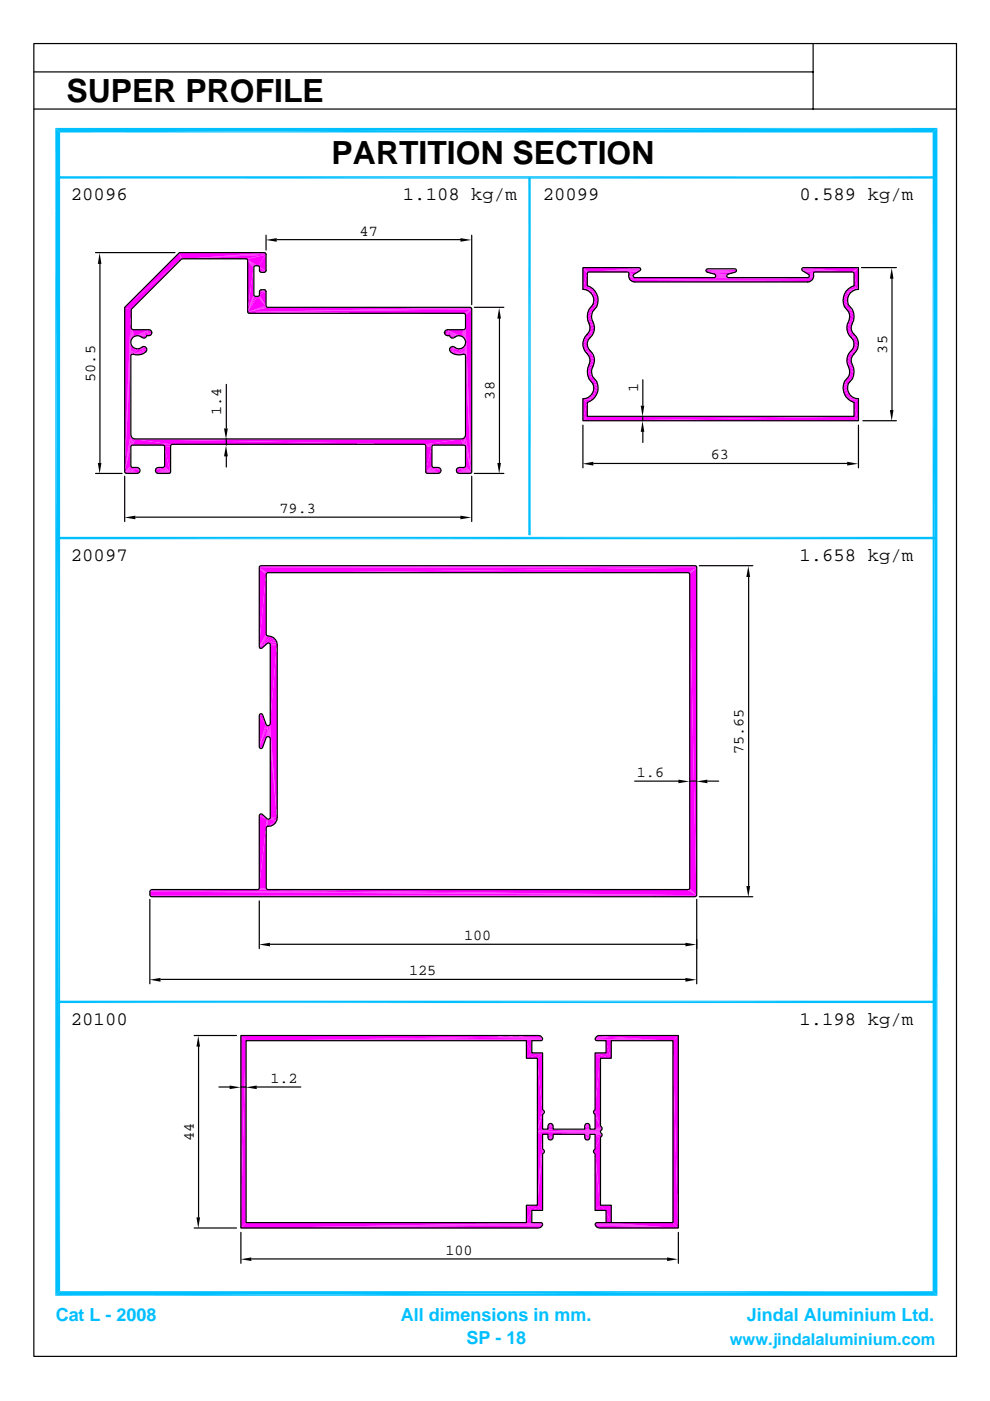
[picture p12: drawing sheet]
<svg xmlns="http://www.w3.org/2000/svg" width="210mm" height="297mm" viewBox="0 0 210 297" stroke-linecap="round" stroke-linejoin="round" font-family="sans-serif">
<defs><g id="words">
<g font-size="6.8">
<text x="14.1" y="21.5">SUPER PROFILE</text>
<text x="70.3" y="34.7">PARTITION SECTION</text>
</g>
<g font-size="4">
<text x="15" y="42.5">20096</text>
<text x="85.4" y="42.5">1.108 kg/m</text>
<text x="115.1" y="42.5">20099</text>
<text x="169.5" y="42.5">0.589 kg/m</text>
<text x="15" y="118.9">20097</text>
<text x="169.5" y="118.9">1.658 kg/m</text>
<text x="15" y="217.2">20100</text>
<text x="169.5" y="217.2">1.198 kg/m</text>
</g>
<g font-size="3.8" fill="#00bfff">
<text x="11.8" y="280.1">Cat L - 2008</text>
<text x="85" y="280.1">All dimensions in mm.</text>
<text x="158.4" y="280.1">Jindal Aluminium Ltd.</text>
<text x="98.9" y="285.1">SP - 18</text>
</g>
<text font-size="3.5" fill="#00bfff" x="154.8" y="285.1">www.jindalaluminium.com</text>
<g font-size="3.2">
<text x="76.2" y="49.9">47</text>
<text x="188.1" y="75" transform="rotate(-90 188.1 75)">35</text>
<text x="20.2" y="80.9" transform="rotate(-90 20.2 80.9)">50.5</text>
<text x="135.3" y="83.1" transform="rotate(-90 135.3 83.1)">1</text>
<text x="46.9" y="87.9" transform="rotate(-90 46.9 87.9)">1.4</text>
<text x="104.9" y="84.7" transform="rotate(-90 104.9 84.7)">38</text>
<text x="150.7" y="97.4">63</text>
<text x="59.3" y="108.7">79.3</text>
<text x="157.6" y="160" transform="rotate(-90 157.6 160)">75.65</text>
<text x="135" y="164.7">1.6</text>
<text x="98.4" y="199.3">100</text>
<text x="86.7" y="206.7">125</text>
<text x="57.3" y="229.6">1.2</text>
<text x="41.1" y="241.9" transform="rotate(-90 41.1 241.9)">44</text>
<text x="94.4" y="266">100</text>
</g>
</g></defs>
<g fill="none" stroke="#f0f" stroke-width=".21">
<path d="M26.4 100.2h3.1M26.5 100.3h2.8M26.5 100.3h3M26.6 100.4h2.4M26.6 100.4h2.7M33 100.3h3.1M33 100.2h3.1M33.2 100.4h2.7M33.2 100.3h2.9M33.5 100.4h2.4M90.2 100.2h3.1M90.3 100.3h2.8"/>
<path d="M90.3 100.3h3M90.4 100.4h2.4M90.4 100.4h2.7M96.8 100.3h3.1M96.8 100.2h3.1M97 100.4h2.8M97 100.3h2.9M97.4 100.4h2.4"/>
</g>
<path d="M26.4 100h3.2M32.9 100h3.2M90.2 100h3.3M96.7 100h3.2" fill="none" stroke="#f0f" stroke-width=".34"/>
<g fill="#f0f">
<path d="M26.4 100.1l3.1-.6 .1 .3z"/>
<path d="M33 99.5l3.1 .6-3.2-.3z"/>
<path d="M90.2 100.1l3.1-.6 .2 .3z"/>
<path d="M96.8 99.5l3.1 .6-3.2-.3z"/>
<path d="M26.4 100.1l2.9-.8 .2 .2z"/>
<path d="M33.2 99.3l2.9 .8-3.1-.6z"/>
<path d="M96.8 99.5l.2-.2 2.9 .8z"/>
<path d="M90.2 100.1l2.9-.8 .2 .2z"/>
<path d="M26.4 100.1l2.6-.9 .3 .1z"/>
<path d="M26.4 100.1l1.7-.9h.9z"/>
<path d="M33.2 99.3l.3-.1 2.6 .9z"/>
<path d="M33.5 99.2h1l1.6 .9z"/>
<path d="M90.2 100.1l2.6-.9 .3 .1z"/>
<path d="M90.2 100.1l1.7-.9h.9z"/>
<path d="M97 99.3l.4-.1 2.5 .9z"/>
<path d="M97.4 99.2h.9l1.6 .9z"/>
<path d="M34.5 99.2l.1-.1 1.5 1z"/>
<path d="M26.4 100.1l1.5-1 .2 .1z"/>
<path d="M90.2 100.1l1.5-1 .2 .1z"/>
<path d="M98.3 99.2l.2-.1 1.4 1z"/>
<path d="M34.6 99.1l.2-.1 1.3 1.1z"/>
<path d="M26.4 100.1l1.3-1.1 .2 .1z"/>
<path d="M90.2 100.1l1.4-1.1 .1 .1z"/>
<path d="M98.6 99l1.3 1.1-1.4-1z"/>
<path d="M34.8 98.8l1.3 1.3-1.3-1.1z"/>
<path d="M91.5 98.8l.1 .2-1.4 1.1z"/>
<path d="M27.7 98.8v.2l-1.3 1.1z"/>
<path d="M98.6 98.8l1.3 1.3-1.3-1.1z"/>
<path d="M34.8 94.8l1.3 5.3-1.3-1.3z"/>
<path d="M27.7 94.8v4l-1.3 1.3z"/>
<path d="M91.5 94.8v4l-1.3 1.3z"/>
<path d="M98.6 94.8l1.3 5.3-1.3-1.3z"/>
<path d="M34.8 94.6h1.3l-1.3 .2z"/>
<path d="M34.8 94.8l1.3-.2v5.5z"/>
<path d="M90.2 94.6l1.3 .2-1.3 5.3z"/>
<path d="M90.2 94.6h1.4l-.1 .2z"/>
<path d="M34.6 94.5l1.5 .1h-1.3z"/>
<path d="M90.2 94.6l1.5-.1-.1 .1z"/>
<path d="M34.5 94.4l1.6 .2z"/>
</g>
<path d="M28.1 94.4h8.1" fill="none" stroke="#f0f" stroke-width=".21"/>
<g fill="#f0f">
<path d="M34.5 94.4h1.7l-.1 .2z"/>
<path d="M90.2 94.4l1.5 .1-1.5 .1z"/>
<path d="M90.2 94.4h1.7z"/>
</g>
<path d="M28.1 94.4h8.2" fill="none" stroke="#f0f" stroke-width=".21"/>
<path d="M90 94.3l1.9 .1h-1.7z" fill="#f0f"/>
<path d="M28.1 94.3h8.4M89.8 94.3h8.5" fill="none" stroke="#f0f" stroke-width=".21"/>
<g fill="#f0f">
<path d="M28.6 93.1l61.2 1.2h-53.3z"/>
<path d="M28.6 93.1l7.9 1.2-8.4 .1z"/>
<path d="M28.6 93.1l-.5 1.3-.2 .1z"/>
<path d="M28.6 93.1l-.9 1.5z"/>
<path d="M28.6 93.1h69.1l-7.9 1.2z"/>
<path d="M89.8 94.3l7.9-1.2 .6 1.3z"/>
<path d="M97.7 93.1l.8 1.4-.2-.1z"/>
<path d="M97.7 93.1l.9 1.5z"/>
<path d="M28.3 93.1h.3l-.9 1.5z"/>
<path d="M97.7 93.1h.4l.5 1.5z"/>
<path d="M27.9 92.9l.4 .2-.6 1.5z"/>
<path d="M27.9 92.9l-.2 1.9z"/>
<path d="M27.9 92.9l-.2 1.9-1.3 5.3z"/>
<path d="M98.1 93.1l.3-.2 .2 1.7z"/>
<path d="M98.4 92.9l.2 1.9z"/>
<path d="M98.4 92.9l1.5 7.2-1.3-5.3z"/>
<path d="M27.8 92.6l.1 .3-1.5 7.2z"/>
<path d="M98.6 92.6l1.3 7.5-1.5-7.2z"/>
<path d="M27.7 92.2l.1 .4-1.4 7.5z"/>
<path d="M98.6 92.2l1.3 7.9z"/>
<path d="M98.6 75.5l1.3 24.6-1.3-7.9z"/>
<path d="M27.7 75.5v16.7l-1.3 7.9z"/>
<path d="M96.5 75.2l1.1 .1z"/>
<path d="M28.7 75.3l1.2-.1z"/>
<path d="M28.2 75.2h1.7l-1.2 .1z"/>
<path d="M96.5 75.2h1.7l-.6 .1z"/>
<path d="M28 75.2h1.9z"/>
<path d="M96.5 75.2h1.8z"/>
</g>
<path d="M28 75.1h2.4M95.9 75.1h2.4" fill="none" stroke="#f0f" stroke-width=".21"/>
<g fill="#f0f">
<path d="M95.5 74.7l2.8 .5-2.4-.2z"/>
<path d="M28 75.2l2.9-.5-.5 .3z"/>
<path d="M95.3 74.4l3 .8-2.8-.5z"/>
<path d="M28 75.2l3-.8-.1 .3z"/>
<path d="M95.2 74l3.1 1.2-3-.8z"/>
<path d="M28 75.2l3.1-1.2-.1 .4z"/>
<path d="M95.2 74h1.9l1.2 1.2z"/>
<path d="M97.1 74l1.4 1.2z"/>
<path d="M28 75.2l1.3-1.2h1.8z"/>
<path d="M27.9 75.2l1.4-1.2z"/>
<path d="M97.1 74h.4l1 1.2z"/>
<path d="M97.5 74l1.1 1.3z"/>
<path d="M28.8 74h.5l-1.4 1.2z"/>
<path d="M28.8 74l-1.1 1.3z"/>
<path d="M29.3 74l.3-.1 1.5 .1z"/>
<path d="M95.2 74l1.5-.1 .4 .1z"/>
<path d="M97.5 74l.4-.1 .7 1.4z"/>
<path d="M28.4 73.9l.4 .1-1.1 1.3z"/>
<path d="M95.4 73.7l1.3 .2-1.5 .1z"/>
<path d="M29.6 73.9l1.3-.2 .2 .3z"/>
<path d="M29.6 73.9l.4-.2h.9z"/>
<path d="M95.4 73.7h1l.3 .2z"/>
<path d="M97.9 73.9l.4-.3 .3 1.7z"/>
<path d="M98.3 73.6l.3 1.9z"/>
<path d="M28.1 73.6l.3 .3-.7 1.4z"/>
<path d="M28.1 73.6l-.4 1.9z"/>
<path d="M95.4 73.7l.3-.1 .7 .1z"/>
<path d="M30 73.7l.6-.1 .3 .1z"/>
<path d="M30 73.7l.3-.2 .3 .1z"/>
<path d="M95.7 73.6l.7 .1z"/>
</g>
<path d="M27.9 73.3v2.2M98.4 73.3v2.2" fill="none" stroke="#f0f" stroke-width=".38"/>
<path d="M98.6 72.8v2.7" fill="none" stroke="#f0f" stroke-width=".21"/>
<path d="M98.6 72.8l1.3 27.3-1.3-24.6z" fill="#f0f"/>
<path d="M27.7 72.8v2.7" fill="none" stroke="#f0f" stroke-width=".21"/>
<g fill="#f0f">
<path d="M27.7 72.8v2.7l-1.3 24.6z"/>
<path d="M98.6 72.4l1.3 27.7z"/>
<path d="M27.7 72.4l-1.3 27.7z"/>
<path d="M30 71.6l.6 .1z"/>
<path d="M95.7 71.7l.7-.1z"/>
<path d="M95.4 71.5l1 .1-.7 .1z"/>
<path d="M30 71.6l.9-.1-.3 .2z"/>
<path d="M29.6 71.4l1.3 .1-.9 .1z"/>
<path d="M95.4 71.5l1.3-.1-.3 .2z"/>
<path d="M95.4 71.5l1.7-.3z"/>
<path d="M29.3 71.2l1.6 .3z"/>
<path d="M95.2 71.2h1.9l-1.7 .3z"/>
<path d="M29.3 71.2h1.8l-.2 .3z"/>
<path d="M94.5 71.1l.7 .1z"/>
</g>
<path d="M94.5 71.2h2.6" fill="none" stroke="#f0f" stroke-width=".21"/>
<path d="M31.1 71.2l.7-.1z" fill="#f0f"/>
<path d="M29.3 71.2h2.5" fill="none" stroke="#f0f" stroke-width=".21"/>
<path d="M29.3 71.1h2.7M94.3 71.1h2.8" fill="none" stroke="#f0f" stroke-width=".3"/>
<path d="M28.8 71.1h3.2M94.3 71.1h3.2" fill="none" stroke="#f0f" stroke-width=".34"/>
<g fill="#f0f">
<path d="M94.2 70.6l3.3 .7-3.2-.4z"/>
<path d="M28.8 71.3l3.3-.7-.1 .3z"/>
<path d="M94.3 70.3l3.2 1-3.3-.7z"/>
<path d="M28.8 71.3l3.2-1 .1 .3z"/>
<path d="M94.3 70.3l.2-.3 3 1.3z"/>
<path d="M94.5 70l3.4 1.4z"/>
<path d="M28.8 71.3l3-1.3 .2 .3z"/>
<path d="M28.4 71.4l3.4-1.4z"/>
<path d="M94.5 70h.3l3.1 1.4z"/>
<path d="M94.8 70h3.5l-.4 1.4z"/>
<path d="M98.3 70v1.7l-.4-.3z"/>
</g>
<path d="M98.4 70v2" fill="none" stroke="#f0f" stroke-width=".25"/>
<path d="M98.4 70v2.4" fill="none" stroke="#f0f" stroke-width=".38"/>
<g fill="#f0f">
<path d="M28.4 71.4l3.1-1.4h.3z"/>
<path d="M28.2 70h3.3l-3.1 1.4z"/>
<path d="M28.2 70l.2 1.4-.3 .3z"/>
</g>
<path d="M28 70v2" fill="none" stroke="#f0f" stroke-width=".34"/>
<path d="M28.2 70l-.5 2.4z" fill="#f0f"/>
<path d="M98.4 69.9v2.5" fill="none" stroke="#f0f" stroke-width=".38"/>
<path d="M28 69.9l.2 .1-.5 2.4z" fill="#f0f"/>
<path d="M98.6 69.8v2.6" fill="none" stroke="#f0f" stroke-width=".21"/>
<path d="M98.6 69.8l1.3 30.3z" fill="#f0f"/>
<path d="M27.8 69.8v2.6" fill="none" stroke="#f0f" stroke-width=".3"/>
<g fill="#f0f">
<path d="M27.8 69.8l-1.4 30.3z"/>
<path d="M98.6 69.6l1.3 30.5z"/>
<path d="M27.8 69.6l-1.4 30.5z"/>
<path d="M98.6 66.9l1.3 33.2-1.3-30.5z"/>
</g>
<path d="M52.5 66.4h45.8M52.6 66.5h45.7" fill="none" stroke="#f0f" stroke-width=".21"/>
<path d="M52.5 66.3h45.8" fill="none" stroke="#f0f" stroke-width=".34"/>
<g fill="#f0f">
<path d="M27.8 65.6v4l-1.4 30.5z"/>
<path d="M52.5 66.2l47.4-.6-1.6 .9z"/>
<path d="M98.3 66.5l1.6-.9-1.4 1z"/>
<path d="M98.5 66.6l1.4-1-1.3 1.1z"/>
<path d="M98.6 66.7l1.3-1.1-1.3 1.3z"/>
<path d="M98.6 66.9l1.3-1.3v34.5z"/>
<path d="M52.5 66.2l47.4-.8v.2z"/>
<path d="M52.5 66.2l47.3-.9 .1 .1z"/>
<path d="M26.4 65.2l1.4 .4-1.4 34.5z"/>
<path d="M52.5 66.2l47.3-.9z"/>
<path d="M52.5 66.2l4.2-1h42.9z"/>
<path d="M52.5 66.2l4.2-1z"/>
<path d="M52.5 66.2l3.9-1.2 .1 .2z"/>
<path d="M52.5 66.2l3.8-1.4 .1 .2z"/>
<path d="M54.6 62.9l1.7 1.9-3.8 1.4z"/>
<path d="M54.1 62.9h.5l-2.1 3.3z"/>
<path d="M53.9 62.9h.2l-1.6 3.3z"/>
<path d="M54.6 62.9h.2l1.5 1.9z"/>
<path d="M53.8 62.7l.1 .2-1.4 3.3z"/>
<path d="M54.8 62.9l.1-.2 1.4 2.1z"/>
<path d="M53.8 62.5v.2l-1.3 3.5z"/>
<path d="M54.9 62.5l1.4 2.3-1.4-2.1z"/>
<path d="M54.9 62.5l1.4-.6v2.9z"/>
<path d="M54.9 61.9h1.4l-1.4 .6z"/>
<path d="M54.9 61.9l1.4-.2v.2z"/>
<path d="M55 61.7h1.3l-1.4 .2z"/>
<path d="M55 61.7l1.2-.2 .1 .2z"/>
<path d="M55 61.7l.2-.2h1z"/>
<path d="M55.2 61.5h.8z"/>
<path d="M55.2 61.5h1z"/>
<path d="M55.3 57.8l.9-.1z"/>
<path d="M55.2 57.7h1z"/>
<path d="M55.2 57.7l1.1-.1-.1 .1z"/>
<path d="M55 57.6h1.3l-1.1 .1z"/>
<path d="M55 57.6l1.3-.2v.2z"/>
<path d="M54.9 57.4h1.4l-1.3 .2z"/>
<path d="M53.8 56.8v5.7l-1.3 3.7z"/>
<path d="M54.9 56.8l1.4 .6h-1.4z"/>
<path d="M54.9 56.6l1.4 .8-1.4-.6z"/>
<path d="M54.8 56.5l1.5 .9z"/>
<path d="M52.5 55.3l1.6 1.1-.2 .1z"/>
<path d="M52.5 55.3l1.4 1.2-.1 .1z"/>
<path d="M52.5 55.3l1.3 1.3v.2z"/>
<path d="M52.5 55.3l1.3 1.5-1.3 9.4z"/>
<path d="M52.4 55.1l1.7 1.3-1.6-1.1z"/>
<path d="M52.4 55.1l2.2 1.3h-.5z"/>
<path d="M52.4 55.1l2.4 1.4z"/>
<path d="M26.4 65.2l12-10.2-10.6 10.6z"/>
<path d="M52.3 55l2.5 1.5z"/>
<path d="M38.7 54.9l17.6-.9-4.2 .9z"/>
<path d="M52.1 54.9l4.2-.9z"/>
<path d="M52.3 55l4-1-1.5 2.5z"/>
<path d="M56.3 54v3.4l-1.5-.9z"/>
<path d="M38.7 54.9l17.6-1.1v.2z"/>
<path d="M38.7 54.9l17.5-1.2 .1 .1z"/>
<path d="M38.7 54.9l17.5-1.2z"/>
<path d="M38 53.6h18l-17.3 1.3z"/>
<path d="M38 53.6l.7 1.3h-.2z"/>
<path d="M38 53.6l.5 1.3-.1 .1z"/>
<path d="M38 53.6l.4 1.4-12 10.2z"/>
</g>
<path d="M31.7 189.9h116M31.8 190h115.8M31.9 190.1h115.6" fill="none" stroke="#f0f" stroke-width=".21"/>
<g fill="#f0f">
<path d="M31.7 189l116 .8h-116z"/>
<path d="M31.8 188.9l115.9 .9-116-.8z"/>
<path d="M31.8 188.9l.1-.1 115.8 1z"/>
<path d="M31.9 188.8l22.6-.1 93.2 1.1z"/>
<path d="M54.5 188.7l93.2 1.1z"/>
</g>
<path d="M31.9 188.7h22.6" fill="none" stroke="#f0f" stroke-width=".21"/>
<path d="M56.8 188.7h89l1.9 1.1z" fill="#f0f"/>
<path d="M54.5 188.6h2.3" fill="none" stroke="#f0f" stroke-width=".21"/>
<g fill="#f0f">
<path d="M145.8 188.7l.2-.1 1.7 1.2z"/>
<path d="M54.7 188.6l1.7-.1 .2 .1z"/>
<path d="M54.7 188.6l.2-.1h1.5z"/>
<path d="M146 188.6l.1-.1 1.6 1.3z"/>
<path d="M54.9 188.5l1.5-.2v.2z"/>
<path d="M54.9 188.3h1.5l-1.5 .2z"/>
<path d="M146.2 188.3l1.5 1.5-1.6-1.3z"/>
<path d="M56.4 175.6v12.7h-1.5z"/>
<path d="M56.8 175.2l1.1-.3-.5 .3z"/>
<path d="M56.6 175.3l1.3-.4z"/>
<path d="M56.6 175.3l1.7-.8-.4 .4z"/>
<path d="M56.6 175.3l2-1.3-.3 .5z"/>
<path d="M56.8 173.8l1.8 .2-2 1.3z"/>
<path d="M56.8 173.8l-.2 1.5-.2 .2z"/>
<path d="M56.8 173.8l-.4 1.8z"/>
<path d="M56.8 173.8l1.8 .2z"/>
<path d="M56.6 173.7l.2 .1-.4 1.8z"/>
<path d="M56.6 173.7l-1.7 14.6z"/>
<path d="M57 173.7l.2-.1 1.4 .4z"/>
<path d="M57.2 173.6l1.5-.2-.1 .6z"/>
<path d="M57.2 173.4h1.5l-1.5 .2z"/>
<path d="M54.9 173l1.7 .7-1.7 14.6z"/>
<path d="M55 172.8l1.6 .9-1.7-.7z"/>
<path d="M55 172.8l.5-.1 1.1 1z"/>
<path d="M55 172.8l.1-.1h.4z"/>
<path d="M55.1 172.7h.4z"/>
<path d="M55.1 158.7h.4z"/>
<path d="M55 158.6l.5 .1z"/>
<path d="M55 158.6l.6-.1-.1 .2z"/>
<path d="M54.9 158.4l.7 .1-.6 .1z"/>
<path d="M57.2 156.7l1.5 16.7h-1.5z"/>
<path d="M56.3 156.5l-.7 2-.7-.1z"/>
<path d="M56.5 156.3l-1.6 2.1z"/>
</g>
<path d="M56.9 153.9v2.4" fill="none" stroke="#f0f" stroke-width=".25"/>
<path d="M56.9 153.9v2.5" fill="none" stroke="#f0f" stroke-width=".42"/>
<path d="M56.7 153.9l.5 2.8z" fill="#f0f"/>
<path d="M56.6 153.9v2.4" fill="none" stroke="#f0f" stroke-width=".25"/>
<g fill="#f0f">
<path d="M56.7 153.9l-.2 2.4-1.6 2.1z"/>
<path d="M56.7 153.9h.3l.2 2.8z"/>
<path d="M56.5 153.8l.2 .1-1.8 4.5z"/>
</g>
<path d="M57.1 153.7v3" fill="none" stroke="#f0f" stroke-width=".25"/>
<g fill="#f0f">
<path d="M57.1 153.7l1.6 19.7-1.5-16.7z"/>
<path d="M56.3 153.6l.2 .2-1.6 4.6z"/>
<path d="M57.2 153.4l1.5 20z"/>
<path d="M54.9 151.8l1.4 1.8-1.4 4.8z"/>
<path d="M54.9 151.8l.7-.2 .7 2z"/>
<path d="M55 151.5l.6 .1-.7 .2z"/>
<path d="M55 151.5h.5l.1 .1z"/>
<path d="M55 151.5h.5z"/>
<path d="M55.1 151.4l.4 .1z"/>
<path d="M55.1 137.5l.4-.1z"/>
<path d="M55 137.4h.5l-.4 .1z"/>
<path d="M54.9 137.2l.6 .2h-.5z"/>
<path d="M58.7 136.8v36.6l-1.5-20z"/>
<path d="M57.2 136.8h1.5l-1.5 16.6z"/>
<path d="M57.2 136.6l1.5 .2h-1.5z"/>
<path d="M54.9 137.2l1.7-.7-1.1 .9z"/>
<path d="M57 136.4l1.7 .4z"/>
<path d="M54.9 137.2l1.9-.8z"/>
<path d="M56.8 136.4l1.8-.2z"/>
<path d="M57 136.4l1.6-.2 .1 .6z"/>
<path d="M56.8 136.4l1.5-.7 .3 .5z"/>
<path d="M54.9 137.2l3.4-1.5z"/>
<path d="M54.9 137.2l3-2 .4 .5z"/>
<path d="M54.9 137.2l2.5-2.2 .5 .2z"/>
<path d="M56.8 134.9l.6 .1-2.5 2.2z"/>
<path d="M56.6 134.9h.2l-1.9 2.3z"/>
<path d="M56.4 134.7l.2 .2-1.7 2.3z"/>
<path d="M56.4 134.5v.2l-1.5 2.5z"/>
<path d="M146.2 121.9l1.5 67.9-1.5-1.5z"/>
<path d="M56.4 121.9v12.6l-1.5 2.7z"/>
<path d="M56.8 121.5l90.9-1.1-1.9 1.1z"/>
<path d="M145.8 121.5l1.9-1.1-1.7 1.1z"/>
<path d="M146 121.5l1.7-1.1-1.6 1.3z"/>
<path d="M146.1 121.7l1.6-1.3-1.5 1.5z"/>
<path d="M146.2 121.9l1.5-1.5v69.4z"/>
<path d="M54.9 120.4h92.8l-90.9 1.1z"/>
<path d="M54.9 120.4l1.9 1.1h-.2z"/>
<path d="M54.9 120.4l1.7 1.1-.2 .2z"/>
<path d="M54.9 120.4l1.5 1.3v.2z"/>
<path d="M54.9 120.4l1.5 1.5-1.5 15.3z"/>
</g>
<path d="M54.9 120.3h92.8M54.9 120.1h92.7M55.1 120h92.4" fill="none" stroke="#f0f" stroke-width=".21"/>
<g fill="#f0f">
<path d="M123.5 89.3l57.5-1 .9 1z"/>
<path d="M123.5 89.3l1-1h56.5z"/>
<path d="M124.5 85.4v2.9l-1 1z"/>
<path d="M181 85.4l.9 3.9-.9-1z"/>
<path d="M124.5 85.4l1.1-.7z"/>
<path d="M179.8 84.7l1.2 .7z"/>
<path d="M179.8 84.7l2.1-.1-.9 .8z"/>
<path d="M181 85.4l.9-.8v4.7z"/>
<path d="M123.5 84.6l2.1 .1-1.1 .7z"/>
<path d="M123.5 84.6l1 .8-1 3.9z"/>
</g>
<path d="M123.5 84.6h2.1M179.8 84.6h2.1" fill="none" stroke="#f0f" stroke-width=".21"/>
<g fill="#f0f">
<path d="M179.8 84.7l.9-.4 .6 .2z"/>
<path d="M124.2 84.5l.6-.2 .8 .4z"/>
<path d="M124.8 84.3l1.3-.1-.5 .5z"/>
<path d="M179.3 84.2l1.4 .1-.9 .4z"/>
<path d="M124.8 84.3l.4-.5 .9 .4z"/>
<path d="M179.3 84.2l.9-.4 .5 .5z"/>
<path d="M125.2 83.8l1.2-.2-.3 .6z"/>
<path d="M179 83.6l1.2 .2-.9 .4z"/>
<path d="M125.6 83.3l.8 .3-1.2 .2z"/>
<path d="M179 83.6l.9-.3 .3 .5z"/>
<path d="M125.6 83.3l1.1-.3-.3 .6z"/>
<path d="M178.8 83l1.1 .3-.9 .3z"/>
<path d="M125.8 82.7l.9 .3-1.1 .3z"/>
<path d="M178.8 83l.9-.3 .2 .6z"/>
<path d="M125.8 82.7l.9-.4v.7z"/>
<path d="M178.7 82.3l1 .4-.9 .3z"/>
<path d="M125.8 82l.9 .3-.9 .4z"/>
<path d="M178.7 82.3l1-.3v.7z"/>
<path d="M125.8 82l.9-.4v.7z"/>
<path d="M178.8 81.6l.9 .4-1 .3z"/>
<path d="M125.6 81.4l1.1 .2-.9 .4z"/>
<path d="M178.8 81.6l1-.2-.1 .6z"/>
<path d="M125.6 81.4l.8-.5 .3 .7z"/>
<path d="M179 80.9l.8 .5-1 .2z"/>
<path d="M179 80.9l1.7-.5-.9 1z"/>
<path d="M124.8 80.4l1.6 .5-.8 .5z"/>
<path d="M124.8 80.4l.8-.5 .8 1z"/>
<path d="M179.9 79.9l.8 .5-1.7 .5z"/>
<path d="M179.9 79.9l1-.3-.2 .8z"/>
<path d="M124.5 79.6l1.1 .3-.8 .5z"/>
<path d="M124.5 79.6l.9-.2 .2 .5z"/>
<path d="M180 79.4l.9 .2-1 .3z"/>
<path d="M124.5 78.9l.9 .5-.9 .2z"/>
<path d="M180 79.4l1-.5-.1 .7z"/>
<path d="M124.5 78.9l.8-.1 .1 .6z"/>
<path d="M180.1 78.8l.9 .1-1 .5z"/>
<path d="M124.5 78.9l.9-.6-.1 .5z"/>
<path d="M180 78.3l1 .6-.9-.1z"/>
<path d="M124.5 78.1l.9 .2-.9 .6z"/>
<path d="M180 78.3l.9-.2 .1 .8z"/>
<path d="M179.8 77.8l1.1 .3-.9 .2z"/>
<path d="M124.5 78.1l1.1-.3-.2 .5z"/>
<path d="M179.8 77.8l.8-.5 .3 .8z"/>
<path d="M124.8 77.3l.8 .5-1.1 .3z"/>
<path d="M179.6 77.2l1 .1-.8 .5z"/>
<path d="M124.8 77.3l1.1-.1-.3 .6z"/>
<path d="M179.6 77.2l.8-.4 .2 .5z"/>
<path d="M125 76.8l.9 .4-1.1 .1z"/>
<path d="M179.5 76.6l.9 .2-.8 .4z"/>
<path d="M125 76.8l1-.2-.1 .6z"/>
<path d="M179.5 76.6l.9-.5v.7z"/>
<path d="M125 76.1l1 .5-1 .2z"/>
<path d="M179.5 76l.9 .1-.9 .5z"/>
<path d="M125 76.1l.9-.1 .1 .6z"/>
<path d="M179.5 76l1.1-.4-.2 .5z"/>
<path d="M124.8 75.6l1.1 .4-.9 .1z"/>
<path d="M179.7 75.4l.9 .2-1.1 .4z"/>
<path d="M124.8 75.6l1-.2 .1 .6z"/>
<path d="M179.7 75.4l1.3-.3-.4 .5z"/>
<path d="M124.4 75.1l1.4 .3-1 .2z"/>
<path d="M124.4 75.1l1.1-.2 .3 .5z"/>
<path d="M180 74.9l1 .2-1.3 .3z"/>
<path d="M180 74.9l1.5-.3-.5 .5z"/>
<path d="M124 74.6l1.5 .3-1.1 .2z"/>
<path d="M124 74.6l1.1-.2 .4 .5z"/>
<path d="M180.4 74.4l1.1 .2-1.5 .3z"/>
<path d="M180.4 74.4l1.4-.4-.3 .6z"/>
<path d="M123.7 74l1.4 .4-1.1 .2z"/>
<path d="M123.7 74l1-.1 .4 .5z"/>
<path d="M180.8 73.9l1 .1-1.4 .4z"/>
<path d="M180.8 73.9l1.1-.6-.1 .7z"/>
<path d="M123.5 73.3l1.2 .6-1 .1z"/>
<path d="M123.5 73.3h1l.2 .6z"/>
<path d="M181 73.3h.9l-1.1 .6z"/>
<path d="M123.5 73.3l1-.6v.6z"/>
<path d="M181 72.7l.9 .6h-.9z"/>
<path d="M181 72.7h.9v.6z"/>
<path d="M123.5 72.7h1l-1 .6z"/>
<path d="M180.8 72.1l1.1 .6h-.9z"/>
<path d="M123.5 72.7l1.2-.6-.2 .6z"/>
<path d="M180.8 72.1l1-.1 .1 .7z"/>
<path d="M123.7 72l1 .1-1.2 .6z"/>
<path d="M123.7 72l1.4-.3-.4 .4z"/>
<path d="M180.4 71.7l1.4 .3-1 .1z"/>
<path d="M180.4 71.7l1.1-.3 .3 .6z"/>
<path d="M124 71.4l1.1 .3-1.4 .3z"/>
<path d="M180 71.2l1.5 .2-1.1 .3z"/>
<path d="M124 71.4l1.5-.2-.4 .5z"/>
<path d="M180 71.2l1-.3 .5 .5z"/>
<path d="M124.4 70.9l1.1 .3-1.5 .2z"/>
<path d="M124.4 70.9l1.4-.3-.3 .6z"/>
<path d="M179.7 70.6l1.3 .3-1 .3z"/>
<path d="M179.7 70.6l.9-.1 .4 .4z"/>
<path d="M124.8 70.5l1 .1-1.4 .3z"/>
<path d="M124.8 70.5l1.1-.5-.1 .6z"/>
<path d="M179.5 70l1.1 .5-.9 .1z"/>
<path d="M179.5 70l.9-.1 .2 .6z"/>
<path d="M125 69.9l.9 .1-1.1 .5z"/>
<path d="M125 69.9l1-.5-.1 .6z"/>
<path d="M179.5 69.4l.9 .5-.9 .1z"/>
<path d="M179.5 69.4l.9-.1v.6z"/>
<path d="M125 69.3l1 .1-1 .5z"/>
<path d="M125 69.3l.9-.5 .1 .6z"/>
<path d="M179.6 68.8l.8 .5-.9 .1z"/>
<path d="M179.6 68.8l1-.1-.2 .6z"/>
<path d="M124.8 68.7l1.1 .1-.9 .5z"/>
<path d="M124.8 68.7l.8-.4 .3 .5z"/>
<path d="M179.8 68.3l.8 .4-1 .1z"/>
<path d="M179.8 68.3l1.1-.3-.3 .7z"/>
<path d="M124.5 68l1.1 .3-.8 .4z"/>
<path d="M124.5 68l.9-.2 .2 .5z"/>
<path d="M180 67.8l.9 .2-1.1 .3z"/>
<path d="M124.5 68l.8-.8 .1 .6z"/>
<path d="M180.1 67.2l.8 .8-.9-.2z"/>
<path d="M180.1 67.2h.9l-.1 .8z"/>
<path d="M124.5 67.2h.8l-.8 .8z"/>
<path d="M124.5 67.2l.9-.5-.1 .5z"/>
<path d="M180 66.7l1 .5h-.9z"/>
<path d="M180 66.7l.9-.3 .1 .8z"/>
<path d="M124.5 66.4l.9 .3-.9 .5z"/>
<path d="M124.5 66.4l1.1-.2-.2 .5z"/>
<path d="M179.9 66.2l1 .2-.9 .3z"/>
<path d="M179.9 66.2l.8-.5 .2 .7z"/>
<path d="M124.8 65.7l.8 .5-1.1 .2z"/>
<path d="M124.8 65.7l1.6-.6-.8 1.1z"/>
<path d="M179 65.1l1.7 .6-.8 .5z"/>
<path d="M125.6 64.6l.8 .5-1.6 .6z"/>
<path d="M179 65.1l.8-.5 .9 1.1z"/>
<path d="M178.8 64.5l1 .1-.8 .5z"/>
<path d="M125.6 64.6l1.1-.1-.3 .6z"/>
<path d="M178.8 64.5l.9-.5 .1 .6z"/>
<path d="M125.8 64l.9 .5-1.1 .1z"/>
<path d="M178.7 63.7l1 .3-.9 .5z"/>
<path d="M125.8 64l.9-.3v.8z"/>
<path d="M125.8 63.4l.9 .3-.9 .3z"/>
<path d="M178.7 63.7l1-.3v.6z"/>
<path d="M178.8 63.1l.9 .3-1 .3z"/>
<path d="M125.8 63.4l.9-.3v.6z"/>
<path d="M178.8 63.1l1.1-.4-.2 .7z"/>
<path d="M125.6 62.7l1.1 .4-.9 .3z"/>
<path d="M179 62.4l.9 .3-1.1 .4z"/>
<path d="M125.6 62.7l.8-.3 .3 .7z"/>
<path d="M179 62.4l1.2-.2-.3 .5z"/>
<path d="M125.2 62.2l1.2 .2-.8 .3z"/>
<path d="M179.3 61.8l.9 .4-1.2 .2z"/>
<path d="M125.2 62.2l.9-.4 .3 .6z"/>
<path d="M179.3 61.8h1.4l-.5 .4z"/>
<path d="M124.8 61.8h1.3l-.9 .4z"/>
<path d="M179.3 61.8l2-.3-.6 .3z"/>
<path d="M124.2 61.5l1.9 .3h-1.3z"/>
</g>
<path d="M179.8 61.4h2.1" fill="none" stroke="#f0f" stroke-width=".21"/>
<path d="M179.3 61.8l.5-.5 1.5 .2z" fill="#f0f"/>
<path d="M123.5 61.4h2.1" fill="none" stroke="#f0f" stroke-width=".21"/>
<g fill="#f0f">
<path d="M124.2 61.5l1.4-.2 .5 .5z"/>
<path d="M179.8 61.3l.6-.4 1.5 .5z"/>
<path d="M123.5 61.4l1.6-.5 .5 .4z"/>
<path d="M123.5 61.4l1-.8 .6 .3z"/>
<path d="M180.4 60.9l.6-.3 .9 .8z"/>
</g>
<path d="M133.3 58.9h39.1M133.8 59.7h38.1M134.2 59.8h37.4M151.3 58.9h3.1" fill="none" stroke="#f0f" stroke-width=".21"/>
<path d="M133.5 59.5h38.7" fill="none" stroke="#f0f" stroke-width=".25"/>
<path d="M133.3 59.1h39.1" fill="none" stroke="#f0f" stroke-width=".38"/>
<g fill="#f0f">
<path d="M133.3 59l1.2-.1z"/>
<path d="M171.2 58.9l1.2 .1z"/>
</g>
<path d="M151.5 58.8h2.7" fill="none" stroke="#f0f" stroke-width=".21"/>
<g fill="#f0f">
<path d="M133.3 59l.9-.3 .1 .2z"/>
<path d="M171.5 58.7l.9 .3-1-.1z"/>
</g>
<path d="M151.6 58.7h2.5" fill="none" stroke="#f0f" stroke-width=".21"/>
<g fill="#f0f">
<path d="M171.5 58.7l1-.1-.1 .4z"/>
<path d="M133.2 58.6l1 .1-.9 .3z"/>
<path d="M133.2 58.6l1-.1v.2z"/>
<path d="M171.5 58.5l1 .1-1 .1z"/>
</g>
<path d="M151.7 58.5h2.4" fill="none" stroke="#f0f" stroke-width=".21"/>
<g fill="#f0f">
<path d="M133.2 58.6l1-.3v.2z"/>
<path d="M171.5 58.3l1 .3-1-.1z"/>
</g>
<path d="M151.6 58.3h2.5" fill="none" stroke="#f0f" stroke-width=".21"/>
<g fill="#f0f">
<path d="M133.2 58.6l1.2-.4z"/>
<path d="M171.3 58.2l1.2 .4z"/>
</g>
<path d="M151.4 58.2h2.9" fill="none" stroke="#f0f" stroke-width=".21"/>
<g fill="#f0f">
<path d="M171.3 58.2h1.1l.1 .4z"/>
<path d="M133.3 58.2h1.1l-1.2 .4z"/>
<path d="M181 58.1l.9 3.3-.9-.8z"/>
<path d="M124.5 58.1v2.5l-1 .8z"/>
<path d="M171.3 58.2l1.1-.2v.2z"/>
<path d="M133.3 58l1.1 .2h-1.1z"/>
<path d="M181 57.9l.9 3.5z"/>
<path d="M124.5 57.9l-1 3.5z"/>
<path d="M171.3 58.2l1.2-.3-.1 .1z"/>
<path d="M133.2 57.9l1.2 .3-1.1-.2z"/>
</g>
<path d="M149.9 58h5.9" fill="none" stroke="#f0f" stroke-width=".42"/>
<g fill="#f0f">
<path d="M171.3 58.2l1.3-.4z"/>
<path d="M133.1 57.8l1.3 .4z"/>
</g>
<path d="M149.6 57.6h6.5M149.7 57.7h6.3" fill="none" stroke="#f0f" stroke-width=".21"/>
<path d="M170.1 57.6h2.7" fill="none" stroke="#f0f" stroke-width=".3"/>
<path d="M170.1 57.5l2.5 .3-1.3 .4z" fill="#f0f"/>
<path d="M124.8 57.6h10.8" fill="none" stroke="#f0f" stroke-width=".25"/>
<path d="M132.9 57.6h2.7" fill="none" stroke="#f0f" stroke-width=".3"/>
<path d="M133.1 57.8l2.5-.3-1.2 .7z" fill="#f0f"/>
<path d="M124.8 57.5h11M170 57.5h10.6" fill="none" stroke="#f0f" stroke-width=".42"/>
<path d="M149.6 57.4h6.5" fill="none" stroke="#f0f" stroke-width=".21"/>
<g fill="#f0f">
<path d="M124.8 57.7l11-.6v.2z"/>
<path d="M169.9 57.1l10.7 .6-10.6-.4z"/>
</g>
<path d="M149.6 57.2h6.5M149.8 57.1h6.2" fill="none" stroke="#f0f" stroke-width=".21"/>
<g fill="#f0f">
<path d="M124.8 57.7l10.9-.7 .1 .1z"/>
<path d="M170 57l10.6 .7-10.7-.6z"/>
<path d="M124.8 57.7l10.8-.9 .1 .2z"/>
<path d="M170 57l.1-.2 10.5 .9z"/>
<path d="M124.8 57.7l10.8-.9z"/>
<path d="M170.1 56.8l10.5 .9z"/>
<path d="M170.3 56.8h11.6l-1.3 .9z"/>
<path d="M180.6 57.7l1.3-.9-1.1 1z"/>
<path d="M180.8 57.8l1.1-1-.9 1.1z"/>
<path d="M181.9 56.8v4.6l-.9-3.5z"/>
<path d="M123.5 56.8h11.9l-10.6 .9z"/>
<path d="M123.5 56.8l1.3 .9-.2 .1z"/>
<path d="M123.5 56.8l1.1 1-.1 .1z"/>
<path d="M123.5 56.8l1 1.1-1 3.5z"/>
</g>
<path d="M51 260.4h63.5M126.7 260.4h17.1" fill="none" stroke="#f0f" stroke-width=".21"/>
<path d="M51 260.3h63.8M126.4 260.3h17.4" fill="none" stroke="#f0f" stroke-width=".3"/>
<g fill="#f0f">
<path d="M126.2 259.8l17.6 .6-17.4-.3z"/>
<path d="M51 260.4l64-.6-.2 .3z"/>
<path d="M126.1 259.6l17.7 .8-17.6-.6z"/>
<path d="M51 260.4l64-.8v.2z"/>
<path d="M126.2 259.4l17.6 1-17.7-.8z"/>
<path d="M51 260.4l63.9-1 .1 .2z"/>
<path d="M126.3 259.3l17.5 1.1-17.6-1z"/>
<path d="M51 260.4l63.8-1.1 .1 .1z"/>
<path d="M51 260.4l63.8-1.1z"/>
<path d="M51 260.4l63.6-1.1z"/>
<path d="M126.3 259.3l17.5 1.1z"/>
<path d="M129.5 259.3h13.1l1.2 1.1z"/>
<path d="M128.4 259.3l15.4 1.1z"/>
<path d="M126.5 259.3h1.9l15.4 1.1z"/>
<path d="M52.1 259.3h60.6l-61.7 1.1z"/>
</g>
<path d="M52.1 259.3h60.6" fill="none" stroke="#f0f" stroke-width=".21"/>
<g fill="#f0f">
<path d="M112.7 256.7v2.6h-1.2z"/>
<path d="M128.4 256.7l1.1 2.6h-1.1z"/>
<path d="M126.1 256.7l1.2-1.1 1.1 1.1z"/>
<path d="M127.3 255.6h2.2l-1.1 1.1z"/>
<path d="M128.4 256.7l1.1-1.1v3.7z"/>
<path d="M111.5 255.6l3.5 1.1h-2.3z"/>
<path d="M111.5 255.6l1.2 1.1-1.2 2.6z"/>
<path d="M111.5 255.6h2.4l1.1 1.1z"/>
<path d="M115 244.7v12l-1.1-1.1z"/>
<path d="M126.1 244.7l1.2 10.9-1.2 1.1z"/>
<path d="M125.8 244.3l.3 .4z"/>
<path d="M115.4 244.3l-.4 .4z"/>
<path d="M115.4 244.1v.2l-.4 .4z"/>
<path d="M125.8 244.1l.3 .6z"/>
<path d="M115.3 243.9l.1 .2-.4 .6z"/>
<path d="M125.9 243.9l.2 .8-.3-.6z"/>
<path d="M115 243.7l.3 .2-.3 .8z"/>
<path d="M115 243.7l-1.1 11.9z"/>
<path d="M125.9 243.9l.2-.2v1z"/>
<path d="M126.1 243.7l1.2 11.9z"/>
<path d="M116.4 241.7h.5z"/>
<path d="M124.2 241.7h.6z"/>
<path d="M116.4 241.7l.7-.2-.2 .2z"/>
<path d="M124 241.5l.8 .2h-.6z"/>
<path d="M116.2 241.5h.9l-.7 .2z"/>
<path d="M124 241.5h.9l-.1 .2z"/>
<path d="M124 241.5l1-.3-.1 .3z"/>
<path d="M116.2 241.5l1-.3-.1 .3z"/>
<path d="M123.9 241.2h1.1l-1 .3z"/>
<path d="M116.1 241.2h1.1l-1 .3z"/>
<path d="M127.3 241.2v14.4l-1.2-11.9z"/>
<path d="M127.6 240.8l-.3 .4z"/>
<path d="M127.6 240.6l-.3 .6z"/>
<path d="M126.1 240.6h1.5l-.3 .6z"/>
<path d="M126.1 240.6l1.2 .6-1.2 2.5z"/>
<path d="M115 240.6v3.1l-1.1 11.9z"/>
<path d="M116.1 240.6l1.1 .6h-1.1z"/>
<path d="M123.9 241.2l1.1-.6v.6z"/>
</g>
<path d="M115 240.6h2.2" fill="none" stroke="#f0f" stroke-width=".21"/>
<path d="M116.1 240.6h1.1v.6z" fill="#f0f"/>
<path d="M115 240.6h8.9" fill="none" stroke="#f0f" stroke-width=".21"/>
<path d="M123.9 240.6h1.1l-1.1 .6z" fill="#f0f"/>
<path d="M123.9 240.5h3.6" fill="none" stroke="#f0f" stroke-width=".21"/>
<path d="M126.1 240.6l1.4-.2 .1 .2z" fill="#f0f"/>
<path d="M115 240.4h12.5" fill="none" stroke="#f0f" stroke-width=".3"/>
<g fill="#f0f">
<path d="M115 240.6l12.3-.5v.2z"/>
<path d="M113.9 240l13.4 .1-12.3 .5z"/>
<path d="M113.9 240l1.1 .6-1.1 15z"/>
</g>
<path d="M113.9 240h13.4" fill="none" stroke="#f0f" stroke-width=".21"/>
<path d="M113.9 239.9h13.4" fill="none" stroke="#f0f" stroke-width=".25"/>
<path d="M113.9 239.8h13.6" fill="none" stroke="#f0f" stroke-width=".42"/>
<g fill="#f0f">
<path d="M113.9 240l11.1-.5 2.5 .1z"/>
<path d="M113.9 240l11.1-.5z"/>
<path d="M113.9 240l3.3-.5h6.7z"/>
</g>
<path d="M125 239.5h2.5" fill="none" stroke="#f0f" stroke-width=".21"/>
<g fill="#f0f">
<path d="M113.9 240l2.2-.5h1.1z"/>
<path d="M113.9 240l1.1-.5h1.1z"/>
<path d="M126.1 239.5l1.5-.1-.1 .2z"/>
<path d="M126.1 239.5l1.5-.3v.2z"/>
<path d="M126.1 239.5l1.4-.5 .1 .2z"/>
<path d="M126.1 239.5l1.2-.7 .2 .2z"/>
<path d="M123.9 238.8l1.1 .7h-1.1z"/>
<path d="M116.1 239.5l1.1-.7v.7z"/>
<path d="M123.9 238.8h1.1v.7z"/>
<path d="M116.1 238.8h1.1l-1.1 .7z"/>
<path d="M124 238.5l1 .3h-1.1z"/>
<path d="M116.2 238.5l1 .3h-1.1z"/>
<path d="M116.2 238.5h.9l.1 .3z"/>
<path d="M124 238.5h.9l.1 .3z"/>
<path d="M116.4 238.3l.7 .2h-.9z"/>
<path d="M124.2 238.3l.7 .2h-.9z"/>
<path d="M116.4 238.3h.5l.2 .2z"/>
<path d="M124.2 238.3h.6l.1 .2z"/>
<path d="M116.4 238.3h.5z"/>
<path d="M124.2 238.3h.6z"/>
<path d="M115 236.4v3.1l-1.1 .5z"/>
<path d="M126.1 236.4l1.2 2.4-1.2 .7z"/>
<path d="M115.4 235.9l-.4 .5z"/>
<path d="M125.8 235.9l.3 .5z"/>
<path d="M125.8 235.7l.3 .7z"/>
<path d="M115.4 235.7l-.4 .7z"/>
<path d="M125.9 235.6l.2 .8-.3-.7z"/>
<path d="M125.9 235.6l1.4 3.2z"/>
<path d="M115.3 235.6l.1 .1-.4 .7z"/>
<path d="M115 235.3l.3 .3-.3 .8z"/>
<path d="M115 235.3v1.1l-1.1 3.6z"/>
<path d="M125.9 235.6l.2-.3 1.2 3.5z"/>
<path d="M127.3 224.4v14.4l-1.2-3.5z"/>
<path d="M113.9 224.4l1.1 10.9-1.1 4.7z"/>
<path d="M126.1 223.3l3.4 1.1h-2.2z"/>
<path d="M126.1 223.3l1.2 1.1-1.2 10.9z"/>
<path d="M126.1 223.3h2.3l1.1 1.1z"/>
<path d="M111.5 224.4l3.5-1.1-1.1 1.1z"/>
<path d="M115 223.3v12l-1.1-10.9z"/>
<path d="M112.7 223.3h2.3l-3.5 1.1z"/>
<path d="M128.4 220.7l1.1 3.7-1.1-1.1z"/>
<path d="M128.4 220.7h1.1v3.7z"/>
<path d="M52.1 220.7v38.6l-1.1 1.1z"/>
<path d="M111.5 220.7l1.2 2.6-1.2 1.1z"/>
</g>
<path d="M52.1 220.7h60.6" fill="none" stroke="#f0f" stroke-width=".21"/>
<path d="M111.5 220.7h1.2v2.6z" fill="#f0f"/>
<path d="M126.5 220.7h16.1" fill="none" stroke="#f0f" stroke-width=".21"/>
<path d="M142.6 220.7l1.2 39.7-1.2-1.1z" fill="#f0f"/>
<path d="M52.1 220.7h62.7M52.1 220.6h62.8M126.2 220.6h16.4M126.3 220.7h16.3" fill="none" stroke="#f0f" stroke-width=".21"/>
<path d="M52.1 220.5h62.9M126.1 220.5h16.5" fill="none" stroke="#f0f" stroke-width=".34"/>
<g fill="#f0f">
<path d="M52.1 220.7l62.9-.5v.2z"/>
<path d="M126.2 220.2l16.4 .5-16.5-.3z"/>
<path d="M52.1 220.7l62.7-.8 .2 .3z"/>
<path d="M126.4 219.9l16.2 .8-16.4-.5z"/>
<path d="M126.4 219.9l.3-.2 15.9 1z"/>
<path d="M52.1 220.7l62.4-1 .3 .2z"/>
</g>
<path d="M51 219.6h63.5" fill="none" stroke="#f0f" stroke-width=".21"/>
<g fill="#f0f">
<path d="M51 219.6l63.5 .1-62.4 1z"/>
<path d="M51 219.6l1.1 1.1-1.1 39.7z"/>
</g>
<path d="M126.7 219.6h17.1" fill="none" stroke="#f0f" stroke-width=".21"/>
<g fill="#f0f">
<path d="M126.7 219.7l17.1-.1-1.2 1.1z"/>
<path d="M142.6 220.7l1.2-1.1v40.8z"/>
</g>
<g fill="#00bfff">
<path d="M197.7 28.1l1.1-1v247.6z"/>
<path d="M197.7 28.1l1.1 246.6-1.1-.9z"/>
<path d="M11.7 274.7l186-.9 1.1 .9z"/>
<path d="M11.7 274.7l1-.9h185z"/>
<path d="M11.7 27.1l1 246.7-1 .9z"/>
<path d="M11.7 27.1l1 1v245.7z"/>
<path d="M11.7 27.1h187.1l-186.1 1z"/>
<path d="M12.7 28.1l186.1-1-1.1 1z"/>
<path d="M12.2 37.4h186l-186 .5z"/>
<path d="M12.2 37.9l186-.5v.5z"/>
<path d="M112 37.6h.5v75.9z"/>
<path d="M112 37.6l.5 75.9h-.5z"/>
<path d="M12.2 113.8h186l-186 .5z"/>
<path d="M12.2 114.3l186-.5v.5z"/>
</g>
<g fill="none" stroke="#000" stroke-width=".25">
<path d="M20.3 53.6h16.8M21.2 55.9v42.2M38 53.6h18.2l.2 .3v3.6l-.4 .2h-.6l-.3-.2-.1-.8-.2-.3h-.6l-.3 .1-.1 5.9 .2 .4h.8l.3-1.2 .1-.1h1l.2 .3v3l.2 .3 .2 .1h43l.2 .3v34.5l-.2 .3-.2 .1h-2.2a.64 .64 0 0 1-.6-.7 .64 .64 0 0 1 .6-.6h1.1l.2-.4v-4l-.2-.3h-6.7l-.2 .3v4l.2 .4a1.92 1.92 0 0 1 1.6 .3 .64 .64 0 0 1-.5 1h-2.2l-.4-.2v-5.7l-.4-.3h-53.3l-.4 .3-.1 5.7-.3 .2h-2.2a.63 .63 0 0 1-.6-.7 .63 .63 0 0 1 .6-.6h1.1l.2-.4v-4v-.2l-.4-.1h-6.6l-.2 .3v4l.2 .4a1.96 1.96 0 0 1 1.7 .3 .64 .64 0 0 1-.5 1h-2.3l-.4-.4v-34.8zM56.4 49.9v3.1M58.7 50.8h39M100 49.9v14.7M123.6 56.7h11.9l.3 .2 .1 .2-.2 .3-1.4 .8a.36 .36 0 0 0-.1 .4 .36 .36 0 0 0 .4 .3h16.8l.3-.2a.35 .35 0 0 0-.2-.6l-1.5-.4a.36 .36 0 0 1-.3-.4 .36 .36 0 0 1 .4-.3h5.7l.3 .2a.35 .35 0 0 1-.2 .5l-1.5 .4a.36 .36 0 0 0-.3 .4 .36 .36 0 0 0 .4 .4l16.9-.1 .2-.3-.1-.3-1.3-.8a.37 .37 0 0 1-.2-.4 .37 .37 0 0 1 .4-.3h11.6v4.6a2.33 2.33 0 0 0-2.2 1.7 2.33 2.33 0 0 0 .9 2.6 3.8 3.8 0 0 1-.2 3.6 2.34 2.34 0 0 0 1 2.2 2.88 2.88 0 0 1-.4 3.6 1.79 1.79 0 0 0-.4 2.3 3.3 3.3 0 0 1-.8 4.1 2.34 2.34 0 0 0 2.1 3.1v4.7h-58.4v-4.7a2.31 2.31 0 0 0 2.2-1.6 2.31 2.31 0 0 0-.9-2.6 3.9 3.9 0 0 1 .2-3.6 2.56 2.56 0 0 0-1-2.2 3 3 0 0 1 .8-4.1 2.54 2.54 0 0 0-.3-2.5 3.3 3.3 0 0 1 1.1-3.3 2.31 2.31 0 0 0-2.1-3.3zM124.6 57.8l.3-.1h8.1a.33 .33 0 0 1 .3 .4 1.29 1.29 0 0 0 1.3 1.7h36.6a1.56 1.56 0 0 0 1.3-2l.3-.1h8.1l.2 .3v2.6a3.2 3.2 0 0 0-1.2 5.5 2.7 2.7 0 0 1-.3 2.7 3.3 3.3 0 0 0 1.3 3.3 2.23 2.23 0 0 1-.8 2.7 3.1 3.1 0 0 0 0 3.4 2.37 2.37 0 0 1-1.1 2.7 3.3 3.3 0 0 0 2.1 4.5v2.9h-56.6v-2.9a3.2 3.2 0 0 0 1.1-5.6 2.78 2.78 0 0 1 .3-2.7 2.63 2.63 0 0 0-.8-2.8 2.03 2.03 0 0 1 .4-3.2 3 3 0 0 0 0-3.4 2.67 2.67 0 0 1 1-2.7 3.2 3.2 0 0 0-2-4.4zM182.6 56.7h7.5M189.1 59v27.9M27.8 65.6l10.7-10.6 13.6-.1h.2l.2 .3v10.9l.2 .3h45.6l.4 .2v2.9l-.2 .3-3.6 .1a.63 .63 0 0 0-.6 .6 .63 .63 0 0 0 .6 .7h.4a.65 .65 0 0 0 1.1 .3 1.39 1.39 0 0 1 1.9 .1 1.39 1.39 0 0 1 0 1.9 1.39 1.39 0 0 1-1.9 .1 .66 .66 0 0 0-.9 .1 .66 .66 0 0 0 0 .9 3.2 3.2 0 0 0 2.9 .5l.3 .3v16.7a.87 .87 0 0 1-.9 1h-69.1a.87 .87 0 0 1-1-1v-16.7l.2-.3h.4a2.4 2.4 0 0 0 2.8-.8 .63 .63 0 0 0-.2-.7 .63 .63 0 0 0-.8 0 1.41 1.41 0 0 1-2-.1 1.41 1.41 0 0 1 0-1.9 1.41 1.41 0 0 1 2-.1 .61 .61 0 0 0 .6 .2 .61 .61 0 0 0 .4-.5 .75 .75 0 0 0 1.1-.7l-.1-.3-.5-.3h-3.4l-.3-.2zM94.2 70.5h.2"/>
<path d="M100.6 65.2h6.2M105.9 67.5v30.6M48 81.5v9.3M48 93.1v1.3M48 96.7v2.3M123.6 90.1v9.1M125.9 98.3h53.8M136.3 80.5v5.4M136.3 88.3v.9M136.3 91.5v2.3M182 90.1v9.1M182.9 89.2h7.2"/>
<path d="M20.3 100.4h5.6M26.4 101v9.6M28.8 109.7h68.9M100 101v9.6M100.6 100.4h6.2M148.3 119.9h11.3M55 120.1l.4-.2h91.9l.3 .1 .1 .3v69.4l-.1 .3-115.4 .1-.3-.2-.1-.9 .4-.4h22.6l.2-.3 .1-15.6 .3-.1h.2l1.1 1a.39 .39 0 0 0 .4 .1 .39 .39 0 0 0 .2-.4v-16.7a.47 .47 0 0 0-.3-.4 .47 .47 0 0 0-.5 .1l-.9 2.3a.37 .37 0 0 1-.6-.2v-6.7l.2-.4h.2l.3 .3 .7 2a.46 .46 0 0 0 .5 .2 .46 .46 0 0 0 .4-.4v-16.7a.39 .39 0 0 0-.2-.3 .39 .39 0 0 0-.4 0l-1.1 1-.4 .1-.1-.2zM56.5 121.6l.3-.2 89.3 .1 .1 .3v66.5l-.1 .3h-.2h-89.1l-.3-.3v-12.7l.2-.4a1.91 1.91 0 0 0 2.1-1.9v-36.6a1.98 1.98 0 0 0-2.1-1.9l-.2-.3zM158.7 122.3v65.5M134.6 165.6h9.3M146.2 165.6h1.5M150.1 165.6h2.3"/>
<path d="M31.8 190.7v17.9M55 191v10.1M147.7 190.7v17.9M148.3 190.1h11.3M34.1 207.7h111.3M41.2 219.5h8.9M51.1 219.5h63.1a.8 .8 0 0 1 .8 1l-.3 .1h-1.9v2.6h2.2v12.1l.4 .4-.4 .6v3.1h1.2v-.7a.55 .55 0 0 1 .5-.5 .55 .55 0 0 1 .6 .5v.7h6.7v-.7a.55 .55 0 0 1 .5-.5 .55 .55 0 0 1 .6 .5v.7h1.1v-3.1l-.4-.5 .4-.5v-12.1h2.3v-2.6h-1.9l-.4-.3a.98 .98 0 0 1 .9-.8h16.7v40.9h-16.7a.82 .82 0 0 1-.8-1l.3-.2h1.9v-2.6h-2.3v-11.9l-.4-.5 .4-.6v-3.1h-1.1v.6a.55 .55 0 0 1-.6 .6 .55 .55 0 0 1-.5-.6v-.6h-6.7v.6a.55 .55 0 0 1-.6 .6 .55 .55 0 0 1-.5-.6v-.6h-1.2v3.1l.4 .4-.1 .4-.3 .3v11.9h-2.2v2.6h1.9l.3 .4a.87 .87 0 0 1-.8 .8h-63.1zM57.3 200.2h88.1M42.1 221.8v36.2M46.4 230.5h2.3M51.1 230.5h1.1M52.2 220.6h59.4v3.8h2.3v31.1h-2.3v3.7h-59.4z"/>
<path d="M54.5 230.5h9.3M129.6 220.6h13.1v38.6h-13.1v-3.7h-2.3v-14.4l.3-.2a.59 .59 0 0 0-.3-.9l.1-.3a.49 .49 0 0 0 .2-.7l-.3-.3v-14.3h2.3zM128.5 259.2h1.1M41.2 260.4h8.9M51.1 261.3v6.6M53.4 266.9h88.1M143.8 261.3v6.6"/>
</g>
<g fill="#000">
<path d="M21.1 53.6l.4 2.4h-.8zM56.3 50.9l2.4-.4v.8zM97.6 50.5l2.3 .4-2.3 .4zM189.1 56.8l.3 2.3h-.7zM105.8 65.2l.4 2.3h-.7zM20.7 98.2h.8l-.4 2.2zM47.9 94.4l.4 2.4h-.8zM47.5 90.8h.8l-.4 2.3zM105.5 98.2h.7l-.4 2.2zM123.5 98.3l2.3-.4v.8zM136.2 89.3l.4 2.3h-.8zM135.8 86h.8l-.4 2.3z"/>
<path d="M179.6 97.9l2.3 .4-2.3 .4zM188.7 86.9h.7l-.3 2.4zM26.4 109.7l2.3-.4v.8zM97.6 109.3l2.3 .4-2.3 .4zM158.7 120l.3 2.3h-.8zM143.8 165.3l2.4 .4-2.4 .4zM147.7 165.7l2.3-.4v.8zM54.9 200.3l2.3-.4v.7zM145.3 199.9l2.4 .4-2.4 .3zM158.2 187.9h.8l-.3 2.3zM31.7 207.7l2.3-.4v.8zM145.3 207.3l2.4 .4-2.4 .4z"/>
<path d="M42 219.6l.4 2.3h-.7zM48.7 230.2l2.3 .3-2.3 .4zM52.1 230.5l2.3-.3v.7zM41.7 258.1h.7l-.4 2.3zM51 267l2.3-.4v.8zM141.4 266.6l2.4 .4-2.4 .4z"/>
</g>
<g fill="#00bfff">
<path d="M12.2 212.2h186l-186 .5z"/>
<path d="M12.2 212.7l186-.5v.5z"/>
</g>
<path d="M7.2 9.2h195.6v278.4h-195.6zM7.2 15.2h165.2M172.4 9.2v13.9M7.2 23.1h195.6" fill="none" stroke="#000" stroke-width=".25"/>
<use href="#words"/>
</svg>
